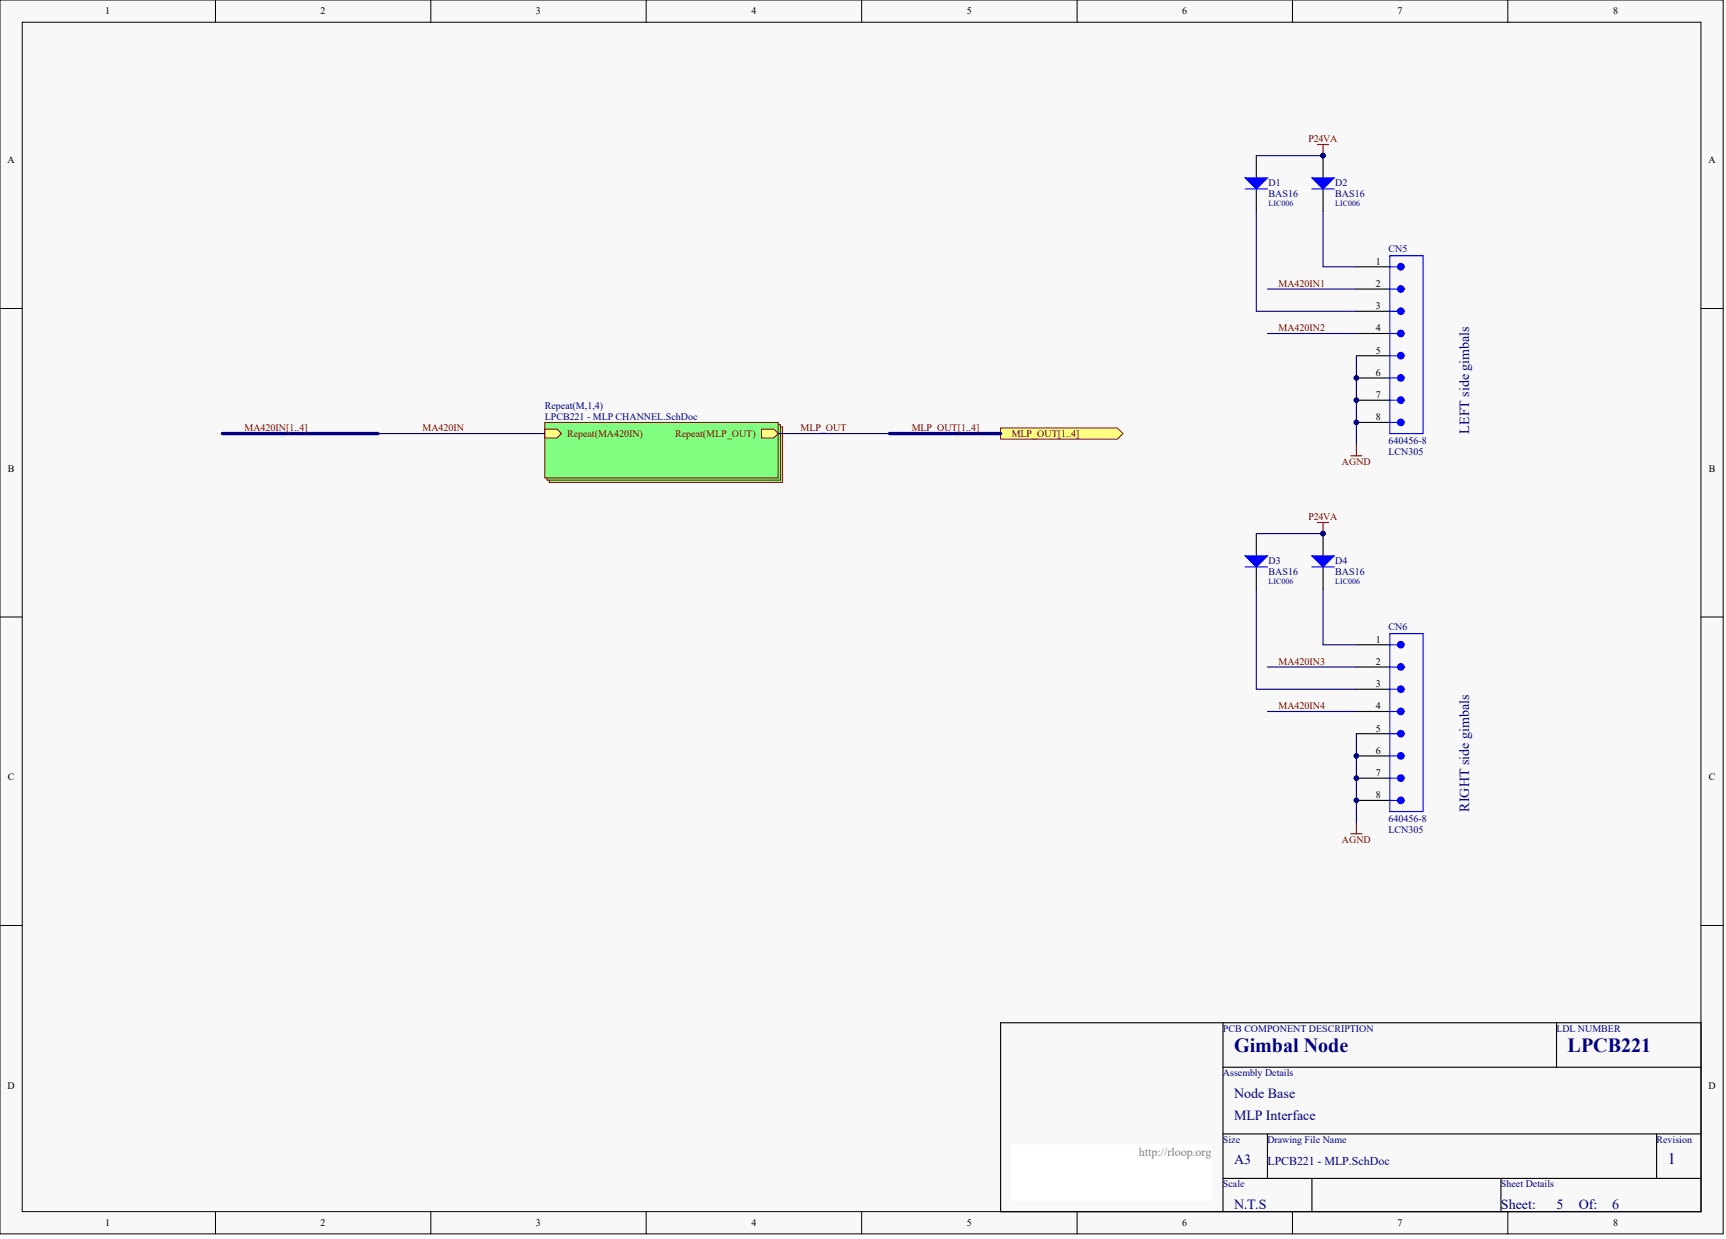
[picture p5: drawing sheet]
<svg xmlns="http://www.w3.org/2000/svg" width="656mm" height="471mm" viewBox="0 0 656 471" stroke-linecap="round" stroke-linejoin="round" font-family="sans-serif">
<defs><g id="words">
<g font-size="7.6" fill="#000080">
<text x="469.2" y="399.8">Gimbal Node</text>
<text x="596" y="399.8">LPCB221</text>
</g>
<text font-size="6.1" fill="#000080" x="634" y="442.4">1</text>
<g font-size="5.3" fill="#000080">
<text x="558.5" y="164.8" transform="rotate(-90 558.5 164.8)">LEFT side gimbals</text>
<text x="558.5" y="308.5" transform="rotate(-90 558.5 308.5)">RIGHT side gimbals</text>
<text x="469.2" y="417.2">Node Base</text>
<text x="469.2" y="425.7">MLP Interface</text>
<text x="469.2" y="442.6">A3</text>
<text x="469.2" y="459.5">N.T.S</text>
<text x="570.6" y="459.5">Sheet:</text>
<text x="591.7" y="459.5">5</text>
<text x="600.2" y="459.5">Of:</text>
<text x="612.9" y="459.5">6</text>
</g>
<text font-size="4.6" fill="#808080" x="432.9" y="439.3">http://rloop.org</text>
<text font-size="4.6" fill="#000080" x="481.8" y="442.7">LPCB221 - MLP.SchDoc</text>
<g font-size="3.8">
<text x="40" y="5.5">1</text>
<text x="121.9" y="5.5">2</text>
<text x="203.8" y="5.5">3</text>
<text x="285.7" y="5.5">4</text>
<text x="367.6" y="5.5">5</text>
<text x="449.5" y="5.5">6</text>
<text x="531.3" y="5.5">7</text>
<text x="613.3" y="5.5">8</text>
<text x="2.8" y="62">A</text>
<text x="649.5" y="62">A</text>
<text x="523.1" y="100.6">1</text>
<text x="523.1" y="109">2</text>
<text x="523.1" y="117.5">3</text>
<text x="523.1" y="125.9">4</text>
<text x="523.1" y="134.4">5</text>
<text x="523.1" y="142.8">6</text>
<text x="523.1" y="151.3">7</text>
<text x="523.1" y="159.7">8</text>
<text x="3" y="179.3">B</text>
<text x="649.6" y="179.3">B</text>
<text x="523.1" y="244.2">1</text>
<text x="523.1" y="252.7">2</text>
<text x="523.1" y="261.1">3</text>
<text x="523.1" y="269.6">4</text>
<text x="523.1" y="278.1">5</text>
<text x="523.1" y="286.5">6</text>
<text x="3" y="296.6">C</text>
<text x="523.1" y="295">7</text>
<text x="649.6" y="296.6">C</text>
<text x="523.1" y="303.4">8</text>
<text x="2.8" y="413.8">D</text>
<text x="649.5" y="413.8">D</text>
<text x="40" y="466.1">1</text>
<text x="121.9" y="466.1">2</text>
<text x="203.8" y="466.1">3</text>
<text x="285.7" y="466.1">4</text>
<text x="367.6" y="466.1">5</text>
<text x="449.5" y="466.1">6</text>
<text x="531.3" y="466.1">7</text>
<text x="613.3" y="466.1">8</text>
</g>
<g font-size="3.8" fill="#800000">
<text x="497.5" y="54.1">P24VA</text>
<text x="486.1" y="109">MA420IN1</text>
<text x="486.1" y="125.9">MA420IN2</text>
<text x="93" y="164">MA420IN[1..4]</text>
<text x="160.6" y="164">MA420IN</text>
<text x="215.6" y="166.1">Repeat(MA420IN)</text>
<text x="256.7" y="166.1">Repeat(MLP_OUT)</text>
<text x="304.3" y="164">MLP_OUT</text>
<text x="346.6" y="164">MLP_OUT[1..4]</text>
<text x="384.6" y="166.1">MLP_OUT[1..4]</text>
<text x="510.2" y="176.6">AGND</text>
<text x="497.5" y="197.8">P24VA</text>
<text x="486.1" y="252.7">MA420IN3</text>
<text x="486.1" y="269.6">MA420IN4</text>
<text x="510.2" y="320.3">AGND</text>
</g>
<g font-size="3.8" fill="#000080">
<text x="482.3" y="70.6">D1</text>
<text x="507.6" y="70.6">D2</text>
<text x="482.3" y="74.8">BAS16</text>
<text x="507.6" y="74.8">BAS16</text>
<text x="527.9" y="95.9">CN5</text>
<text x="207.1" y="155.5">Repeat(M,1,4)</text>
<text x="207.1" y="159.7">LPCB221 - MLP CHANNEL.SchDoc</text>
<text x="527.9" y="172.8">LCN305</text>
<text x="527.9" y="168.6">640456-8</text>
<text x="482.3" y="214.2">D3</text>
<text x="507.6" y="214.2">D4</text>
<text x="482.3" y="218.5">BAS16</text>
<text x="507.6" y="218.5">BAS16</text>
<text x="527.9" y="239.6">CN6</text>
<text x="527.9" y="316.5">LCN305</text>
<text x="527.9" y="312.3">640456-8</text>
<text x="464.9" y="392.1">PCB COMPONENT DESCRIPTION</text>
<text x="591.7" y="392.1">LDL NUMBER</text>
<text x="464.9" y="409">Assembly Details</text>
<text x="464.9" y="434.4">Size</text>
<text x="481.8" y="434.4">Drawing File Name</text>
<text x="629.8" y="434.4">Revision</text>
<text x="464.9" y="451.3">Scale</text>
<text x="570.6" y="451.3">Sheet Details</text>
</g>
<g font-size="3" fill="#000080">
<text x="482.3" y="78.3">LIC006</text>
<text x="507.6" y="78.3">LIC006</text>
<text x="482.3" y="222">LIC006</text>
<text x="507.6" y="222">LIC006</text>
</g>
</g></defs>
<g fill="#f8f8f8" stroke="#000" stroke-width=".38">
<path d="M0 0h655.1v469h-655.1z"/>
<path d="M8.5 8.5h638.1v452.1h-638.1z"/>
</g>
<g fill="none" stroke="#000" stroke-width=".38">
<path d="M81.9 0v8.5M163.8 0v8.5M245.7 0v8.5M327.6 0v8.5M409.5 0v8.5M491.4 0v8.5M573.2 0v8.5M0 117.3h8.5M646.7 117.3h8.4M0 234.5h8.5M646.7 234.5h8.4M0 351.8h8.5"/>
<path d="M646.7 351.8h8.4M81.9 460.6v8.5M163.8 460.6v8.5M245.7 460.6v8.5M327.6 460.6v8.5M409.5 460.6v8.5M491.4 460.6v8.5M573.2 460.6v8.5"/>
</g>
<g fill="none" stroke="#000" stroke-width=".42">
<path d="M477.6 59.2v8.4M503 59.2v8.4M477.6 71.8v8.5M503 71.8v8.5M515.7 109.9h12.6M515.7 118.3h12.6M515.7 101.4h12.6M515.7 126.8h12.6M515.7 135.2h12.6M515.7 143.7h12.6M515.7 152.1h12.6M515.7 160.6h12.6"/>
<path d="M477.6 202.8v8.5M477.6 215.5v8.5M503 202.8v8.5M503 215.5v8.5M515.7 253.5h12.6M515.7 245.1h12.6M515.7 262h12.6M515.7 270.4h12.6M515.7 278.9h12.6M515.7 287.3h12.6M515.7 295.8h12.6M515.7 304.3h12.6"/>
<path d="M380.4 388.8h266.3v71.8h-266.3zM464.9 388.8v71.8M591.7 388.8v16.9M464.9 405.7h181.8M464.9 431h181.8M481.8 431v16.9M629.8 431v16.9M464.9 447.9h181.8M498.7 447.9v12.7M570.6 447.9v12.7"/>
</g>
<path d="M384.6 435.2h76.1v21.1h-76.1z" fill="#fff" stroke="#fff" stroke-width=".38"/>
<g fill="none" stroke="#00f" stroke-width=".42">
<path d="M473.4 71.8h8.4M498.7 71.8h8.5M528.3 97.2h12.7v67.6h-12.7zM528.3 109.9h3M528.3 101.4h3M528.3 118.3h3M528.3 126.8h3M528.3 135.2h3M528.3 143.7h3M528.3 152.1h3M528.3 160.6h3M473.4 215.5h8.4"/>
<path d="M498.7 215.5h8.5M528.3 240.9h12.7v67.6h-12.7zM528.3 253.5h3M528.3 245.1h3M528.3 262h3M528.3 270.4h3M528.3 278.9h3M528.3 287.3h3M528.3 295.8h3M528.3 304.3h3"/>
</g>
<g fill="#00f" stroke="#00f" stroke-width=".42">
<circle cx="532.5" cy="109.8" r="1.25"/>
<circle cx="532.5" cy="101.4" r="1.25"/>
<circle cx="532.5" cy="118.3" r="1.25"/>
<circle cx="532.5" cy="126.8" r="1.25"/>
<circle cx="532.5" cy="143.7" r="1.25"/>
<circle cx="532.5" cy="135.2" r="1.25"/>
<circle cx="532.5" cy="152.1" r="1.25"/>
<circle cx="532.5" cy="160.6" r="1.25"/>
<circle cx="532.5" cy="253.5" r="1.25"/>
<circle cx="532.5" cy="245.1" r="1.25"/>
<circle cx="532.5" cy="262" r="1.25"/>
<circle cx="532.5" cy="270.4" r="1.25"/>
<circle cx="532.5" cy="287.3" r="1.25"/>
<circle cx="532.5" cy="278.9" r="1.25"/>
<circle cx="532.5" cy="295.8" r="1.25"/>
<circle cx="532.5" cy="304.2" r="1.25"/>
</g>
<g fill="#000080" stroke="#000080" stroke-width=".38">
<circle cx="515.6" cy="143.7" r=".82"/>
<circle cx="515.6" cy="152.1" r=".82"/>
<circle cx="515.6" cy="160.6" r=".82"/>
<circle cx="503" cy="59.1" r=".82"/>
<circle cx="515.6" cy="287.3" r=".82"/>
<circle cx="515.6" cy="295.8" r=".82"/>
<circle cx="515.6" cy="304.2" r=".82"/>
<circle cx="503" cy="202.8" r=".82"/>
</g>
<g fill="#00f" stroke="#00f" stroke-width=".42">
<path d="M498.7 67.6h8.5l-4.2 4.2z"/>
<path d="M473.4 67.6h8.4l-4.2 4.2z"/>
<path d="M498.7 211.3h8.5l-4.2 4.2z"/>
<path d="M473.4 211.3h8.4l-4.2 4.2z"/>
</g>
<path d="M500.9 54.9h4.2M503 54.9v4.3M513.5 173.3h4.3M515.7 169v4.3M500.9 198.6h4.2M503 198.6v4.2M513.5 316.9h4.3M515.7 312.7v4.2" fill="none" stroke="#800000" stroke-width=".42"/>
<path d="M477.6 59.2h25.4M477.6 80.3v38h38.1M503 80.3v21.1h12.7M481.8 109.9h33.9M481.8 126.8h33.9M515.7 135.2v33.8M477.6 202.8h25.4M477.6 224v38h38.1M503 224v21.1h12.7M481.8 253.5h33.9M481.8 270.4h33.9M515.7 278.9v33.8" fill="none" stroke="#000080" stroke-width=".42"/>
<g fill="#80ff80" stroke="#800000" stroke-width=".38">
<path d="M208.8 162.3h88.7v21.1h-88.7z"/>
<path d="M208 161.4h88.7v21.1h-88.7z"/>
<path d="M207.1 160.6h88.7v21.1h-88.7z"/>
</g>
<g fill="#ffff80" stroke="#800000" stroke-width=".38">
<path d="M207.1 163.1h4.7l1.6 1.7-1.6 1.7h-4.7z" fill-rule="evenodd"/>
<path d="M289.5 163.1h4.7l1.7 1.7-1.7 1.7h-4.7z" fill-rule="evenodd"/>
</g>
<path d="M143.7 164.8h63.4" fill="none" stroke="#000080" stroke-width=".42"/>
<path d="M84.5 164.8h59.2" fill="none" stroke="#000080" stroke-width="1.3"/>
<path d="M380.4 162.7h44.4l2.1 2.1-2.1 2.1h-44.4z" fill-rule="evenodd" fill="#ffff80" stroke="#800000" stroke-width=".38"/>
<path d="M295.9 164.8h42.2" fill="none" stroke="#000080" stroke-width=".42"/>
<path d="M338.1 164.8h42.3" fill="none" stroke="#000080" stroke-width="1.3"/>
<use href="#words"/>
</svg>
